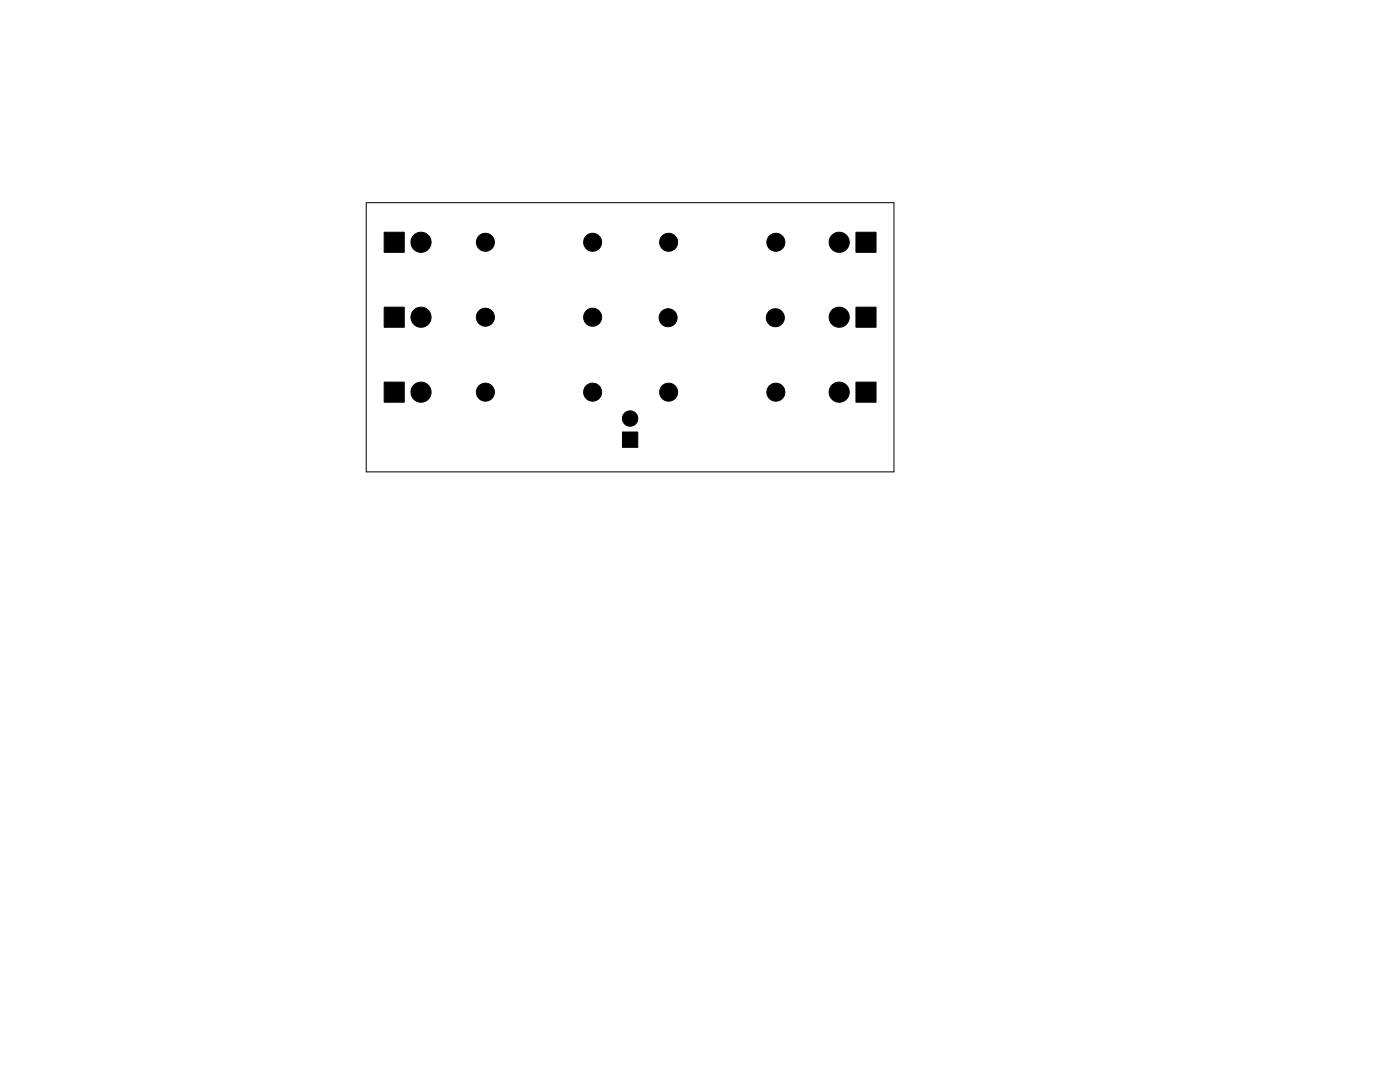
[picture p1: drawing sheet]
<svg xmlns="http://www.w3.org/2000/svg" width="133mm" height="102mm" viewBox="0 0 133 102" stroke-linecap="round" stroke-linejoin="round" font-family="sans-serif">
<path d="M34.7 19.2h50v25.5h-50z" fill="none" stroke="#000" stroke-width=".09"/>
<g fill="#000" stroke="#000" stroke-width=".09">
<path d="M36.4 36.2h1.9v1.9h-1.9zM36.4 29.1h1.9v1.9h-1.9zM36.4 22h1.9v1.9h-1.9zM81.1 36.2h1.9v1.9h-1.9zM81.1 29.1h1.9v1.9h-1.9zM81.1 22h1.9v1.9h-1.9zM59 40.9h1.4v1.5h-1.4z"/>
<circle cx="39.9" cy="22.9" r=".96"/>
<circle cx="39.9" cy="37.1" r=".96"/>
<circle cx="39.9" cy="30" r=".96"/>
<circle cx="46" cy="22.9" r=".86"/>
<circle cx="46" cy="37.1" r=".86"/>
<circle cx="46" cy="30" r=".86"/>
<circle cx="56.1" cy="37.1" r=".86"/>
<circle cx="56.1" cy="22.9" r=".86"/>
<circle cx="56.1" cy="30" r=".86"/>
<circle cx="59.7" cy="39.6" r=".73"/>
<circle cx="63.3" cy="30.1" r=".86"/>
<circle cx="63.4" cy="22.9" r=".86"/>
<circle cx="63.4" cy="37.1" r=".86"/>
<circle cx="73.5" cy="30.1" r=".86"/>
<circle cx="73.5" cy="22.9" r=".86"/>
<circle cx="73.5" cy="37.1" r=".86"/>
<circle cx="79.5" cy="37.1" r=".96"/>
<circle cx="79.5" cy="22.9" r=".96"/>
<circle cx="79.5" cy="30" r=".96"/>
</g>
</svg>
